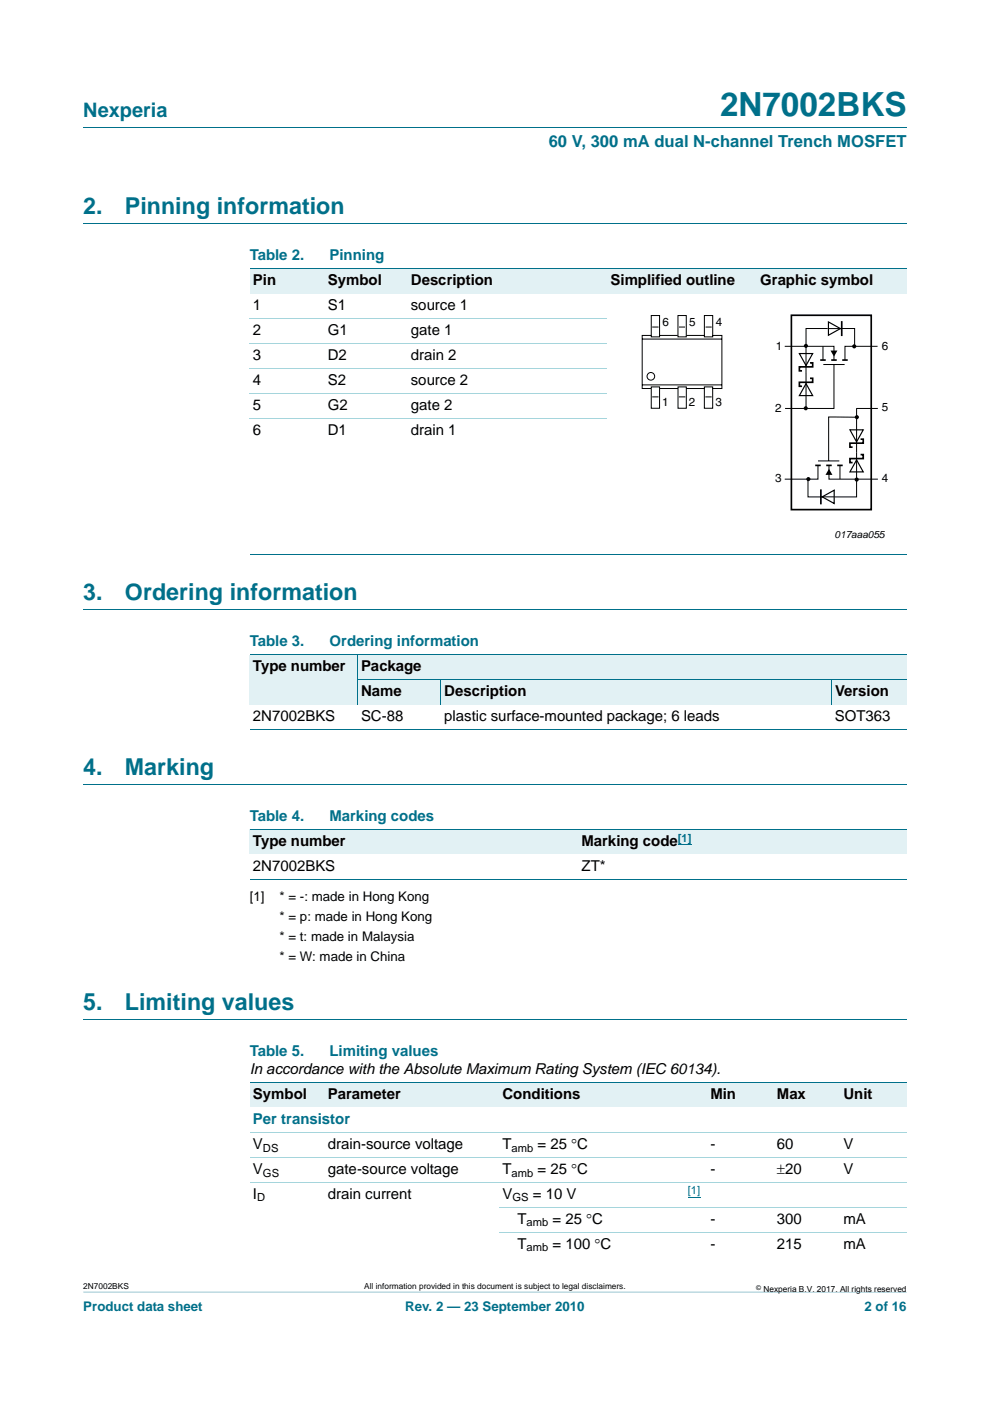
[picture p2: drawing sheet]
<svg xmlns="http://www.w3.org/2000/svg" width="210mm" height="297mm" viewBox="0 0 210 297" stroke-linecap="round" stroke-linejoin="round" font-family="sans-serif">
<defs><g id="words">
<text font-size="7" fill="#00708a" x="152.7" y="24.6">2N7002BKS</text>
<g font-size="4.9" fill="#00708a">
<text x="17.7" y="45.4">2.</text>
<text x="26.5" y="45.4">Pinning information</text>
<text x="17.7" y="127.3">3.</text>
<text x="26.5" y="127.3">Ordering information</text>
<text x="17.7" y="164.3">4.</text>
<text x="26.5" y="164.3">Marking</text>
<text x="17.7" y="214.1">5.</text>
<text x="26.5" y="214.1">Limiting values</text>
</g>
<text font-size="4.2" fill="#00708a" x="17.7" y="24.9">Nexperia</text>
<text font-size="3.5" fill="#00708a" x="116.4" y="31.1">60 V, 300 mA dual N-channel Trench MOSFET</text>
<g font-size="3.2" fill="#00708a">
<text x="53" y="55.2">Table 2.</text>
<text x="69.9" y="55.2">Pinning</text>
<text x="53" y="137.1">Table 3.</text>
<text x="69.9" y="137.1">Ordering information</text>
<text x="53" y="174.1">Table 4.</text>
<text x="69.9" y="174.1">Marking codes</text>
<text x="53" y="223.8">Table 5.</text>
<text x="69.9" y="223.8">Limiting values</text>
<text x="53.7" y="238.3">Per transistor</text>
</g>
<g font-size="3.2">
<text x="53.7" y="65.8">1</text>
<text x="53.7" y="60.5">Pin</text>
<text x="69.5" y="65.8">S1</text>
<text x="69.5" y="60.5">Symbol</text>
<text x="87.2" y="65.8">source 1</text>
<text x="87.2" y="60.5">Description</text>
<text x="129.5" y="60.5">Simplified outline</text>
<text x="161.2" y="60.5">Graphic symbol</text>
<text x="53.7" y="71.1">2</text>
<text x="69.5" y="71.1">G1</text>
<text x="87.2" y="71.1">gate 1</text>
<text x="53.7" y="76.4">3</text>
<text x="69.5" y="76.4">D2</text>
<text x="87.2" y="76.4">drain 2</text>
<text x="53.7" y="81.7">4</text>
<text x="69.5" y="81.7">S2</text>
<text x="87.2" y="81.7">source 2</text>
<text x="53.7" y="87">5</text>
<text x="69.5" y="87">G2</text>
<text x="87.2" y="87">gate 2</text>
<text x="53.7" y="92.3">6</text>
<text x="69.5" y="92.3">D1</text>
<text x="87.2" y="92.3">drain 1</text>
<text x="53.7" y="142.3">Type number</text>
<text x="76.6" y="142.3">Package</text>
<text x="76.6" y="147.6">Name</text>
<text x="94.2" y="147.6">Description</text>
<text x="177.1" y="147.6">Version</text>
<text x="53.7" y="152.9">2N7002BKS</text>
<text x="76.6" y="152.9">SC-88</text>
<text x="94.2" y="152.9">plastic surface-mounted package; 6 leads</text>
<text x="177.1" y="152.9">SOT363</text>
<text x="53.7" y="179.4">Type number</text>
<text x="123.3" y="179.4">Marking code</text>
<text x="53.7" y="184.7">2N7002BKS</text>
<text x="123.3" y="184.7">ZT*</text>
<text x="53" y="227.7">In accordance with the Absolute Maximum Rating System (IEC 60134).</text>
<text x="53.7" y="233">Symbol</text>
<text x="69.5" y="233">Parameter</text>
<text x="106.6" y="233">Conditions</text>
<text x="150.7" y="233">Min</text>
<text x="164.8" y="233">Max</text>
<text x="178.9" y="233">Unit</text>
<text x="53.7" y="243.6">V</text>
<text x="69.5" y="243.6">drain-source voltage</text>
<text x="106.6" y="243.6">T</text>
<text x="114" y="243.6">= 25 °C</text>
<text x="150.7" y="243.6">-</text>
<text x="164.8" y="243.6">60</text>
<text x="178.9" y="243.6">V</text>
<text x="53.7" y="248.9">V</text>
<text x="69.5" y="248.9">gate-source voltage</text>
<text x="106.6" y="248.9">T</text>
<text x="114" y="248.9">= 25 °C</text>
<text x="150.7" y="248.9">-</text>
<text x="164.8" y="248.9">±20</text>
<text x="178.9" y="248.9">V</text>
<text x="53.7" y="254.2">I</text>
<text x="69.5" y="254.2">drain current</text>
<text x="106.6" y="254.2">V</text>
<text x="113" y="254.2">= 10 V</text>
<text x="109.7" y="259.5">T</text>
<text x="117.2" y="259.5">= 25 °C</text>
<text x="150.7" y="259.5">-</text>
<text x="164.8" y="259.5">300</text>
<text x="178.9" y="259.5">mA</text>
<text x="109.8" y="264.8">T</text>
<text x="117.2" y="264.8">= 100 °C</text>
<text x="150.7" y="264.8">-</text>
<text x="164.8" y="264.8">215</text>
<text x="178.9" y="264.8">mA</text>
</g>
<g font-size="2.8">
<text x="53" y="191.1">[1]</text>
<text x="59.3" y="191.1">* = -: made in Hong Kong</text>
<text x="59.3" y="195.4">* = p: made in Hong Kong</text>
<text x="59.3" y="199.6">* = t: made in Malaysia</text>
<text x="59.3" y="203.8">* = W: made in China</text>
</g>
<g font-size="2.8" fill="#00708a">
<text x="17.7" y="277.9">Product data sheet</text>
<text x="86" y="277.9">Rev. 2 — 23 September 2010</text>
<text x="183.4" y="277.9">2 of 16</text>
</g>
<g font-size="2.5">
<text x="140.5" y="69.1">6</text>
<text x="146.2" y="69.1">5</text>
<text x="151.9" y="69.1">4</text>
<text x="164.6" y="74.2">1</text>
<text x="187" y="74.2">6</text>
<text x="140.4" y="86.2">1</text>
<text x="146.1" y="86.2">2</text>
<text x="151.8" y="86.2">3</text>
<text x="164.4" y="87.3">2</text>
<text x="187" y="87.2">5</text>
<text x="164.4" y="102.3">3</text>
<text x="187" y="102.3">4</text>
</g>
<g font-size="2.4" fill="#00f">
<text x="143.8" y="178.4">[1]</text>
<text x="145.9" y="253.2">[1]</text>
</g>
<g font-size="2.4">
<text x="55.8" y="244.2">DS</text>
<text x="108.5" y="244.2">amb</text>
<text x="55.8" y="249.4">GS</text>
<text x="108.5" y="249.4">amb</text>
<text x="54.5" y="254.7">D</text>
<text x="108.7" y="254.7">GS</text>
<text x="111.7" y="260">amb</text>
<text x="111.7" y="265.3">amb</text>
</g>
<text font-size="2.1" x="177" y="114">017aaa055</text>
<g font-size="1.8">
<text x="17.7" y="273.3">2N7002BKS</text>
<text x="77.2" y="273.3">All information provided in this document is subject to legal disclaimers.</text>
<text x="161.9" y="273.9">Nexperia B.V. 2017. All rights reserved</text>
</g>
<text font-size="1.4" x="160.4" y="273.4">©</text>
</g></defs>
<path d="M17.7 273.9l174.6 .1z" fill="#00708a"/>
<path d="M17.7 27h174.6M17.7 47.4h174.6M17.7 129.3h174.6M17.7 166.3h174.6M17.7 216.1h174.6" fill="none" stroke="#00708a" stroke-width=".21"/>
<g fill="#e2f1f4">
<path d="M53 57h15.8v5.3h-15.8z"/>
<path d="M68.8 57h17.7v5.3h-17.7z"/>
<path d="M86.5 57h31.7v5.3h-31.7z"/>
<path d="M118.2 57h42.3v5.3h-42.3z"/>
<path d="M160.5 57h31.8v5.3h-31.8z"/>
</g>
<path d="M53 57h139.3M53 117.6h139.3" fill="none" stroke="#00708a" stroke-width=".21"/>
<path d="M53 67.5h75.8M53 72.8h75.8M53 78.1h75.8M53 83.4h75.8M53 88.7h75.8" fill="none" stroke="#a5d5dc" stroke-width=".21"/>
<g fill="none" stroke="#000" stroke-width=".21">
<path d="M136.2 71.9h16.9M138.1 71.1h-1.9v11.3h1.9M138.1 66.9h1.8v4.5h-1.8zM138.3 69.3h1.4M139.9 71.1h3.8M143.8 66.9h1.8v4.5h-1.8zM144 69.3h1.3M145.6 71.1h3.8M149.4 66.9h1.8v4.5h-1.8zM149.7 69.3h1.3M151.2 71.1h1.9v11.3h-1.9M166.4 73.4h10.5v2.9"/>
<path d="M171 73.3v5.7M171 79.2v7.4M174.6 73.4v2.9M174.6 77.3h4.5M175.6 69.7h-4.6v3.7M175.7 69.7h2.6M176.9 77.3v9.3h-10.4M178.4 69.7h2.9v3.7M186.1 73.4h-6.9v2.9M136.2 81.6h16.9M138.1 82h1.8v4.6h-1.8zM138.3 84.1h1.4"/>
<path d="M139.9 82.4h3.9M143.8 82h1.8v4.6h-1.8zM144 84.1h1.4M145.6 82.4h3.8M149.4 82h1.8v4.6h-1.8zM149.6 84.2h1.4M173.5 98.7v2.9h-7.1M173.5 97.7h4.5M175.8 98.7v2.9h10.4M178.2 98.7v2.9M181.7 86.6v9.2M181.7 96v5.7"/>
<path d="M181.7 86.6h4.5M181.7 88.5l-5.9-.1v9.3M171.4 101.6v3.8h2.9M174.1 105.3h2.8M181.7 101.6v3.8h-4.6"/>
<circle cx="138" cy="79.8" r=".81"/>
</g>
<g fill="none" stroke="#000" stroke-width=".35">
<path d="M167.9 66.8h16.9v41.3h-16.9zM171.8 76.9h.6v.9h-2.9v.8h.6M174 76.3h1.1M176.3 76.3h1.2M178.5 68.3v2.8M178.6 76.3h1.2M171.8 80.2h.6v.9h-2.9v.8h.6M172.9 98.7h1.2M175.2 98.7h1.2M177.6 98.7h1.1M182.5 93.1h.6v.9h-2.8v.8h.5M182.5 96.4h.6v.8h-2.8v.9h.5"/>
<path d="M174.1 103.9v2.9"/>
</g>
<path d="M169.5 75h2.9l-1.4 2.5zM175.7 68.3l2.6 1.4-2.6 1.4zM171 81.3l1.4 2.6h-2.9zM180.3 91.1h2.8l-1.4 2.6zM181.7 97.5l1.4 2.6h-2.8zM174.4 105.3l2.5-1.4v2.9z" fill="none" stroke="#000" stroke-width=".25"/>
<g fill="#000">
<path d="M176.2 74.3h1.4l-.7 1.3zM175.8 99.4l.8 1.3h-1.5z"/>
<circle cx="170.9" cy="73.3" r=".44"/>
<circle cx="181.2" cy="73.4" r=".44"/>
<circle cx="170.9" cy="86.6" r=".44"/>
<circle cx="181.7" cy="88.4" r=".44"/>
<circle cx="171.5" cy="101.6" r=".44"/>
<circle cx="181.7" cy="101.7" r=".44"/>
</g>
<g fill="#e2f1f4">
<path d="M53 138.8h22.9v10.6h-22.9z"/>
<path d="M75.9 138.8h116.4v5.3h-116.4z"/>
<path d="M75.9 144.1h17.6v5.3h-17.6z"/>
<path d="M93.5 144.1h82.9v5.3h-82.9z"/>
<path d="M176.4 144.1h15.9v5.3h-15.9z"/>
</g>
<path d="M53 138.8h139.3M75.9 138.8v10.6M53 154.7h139.3M75.8 144.1h116.5M93.5 144.1v5.3M176.4 144.1v5.3" fill="none" stroke="#00708a" stroke-width=".21"/>
<g fill="#e2f1f4">
<path d="M53 175.9h69.6v5.2h-69.6z"/>
<path d="M122.6 175.9h69.7v5.2h-69.7z"/>
</g>
<path d="M143.8 179.1h2.9" fill="none" stroke="#00f" stroke-width=".21"/>
<path d="M53 175.9h139.3M53 186.4h139.3" fill="none" stroke="#00708a" stroke-width=".21"/>
<g fill="#e2f1f4">
<path d="M53 229.5h15.8v5.3h-15.8z"/>
<path d="M68.8 229.5h37.1v5.3h-37.1z"/>
<path d="M105.9 229.5h38.8v5.3h-38.8z"/>
<path d="M144.7 229.5h19.4v5.3h-19.4z"/>
<path d="M164.1 229.5h14.1v5.3h-14.1z"/>
<path d="M178.2 229.5h14.1v5.3h-14.1z"/>
</g>
<path d="M145.9 253.9h2.6" fill="none" stroke="#00f" stroke-width=".21"/>
<path d="M53 229.5h139.3" fill="none" stroke="#00708a" stroke-width=".21"/>
<path d="M53 240.1h139.3M53 245.4h139.3M53 250.7h139.3M105.9 255.9h86.4M105.9 261.2h86.4" fill="none" stroke="#a5d5dc" stroke-width=".21"/>
<use href="#words"/>
</svg>
